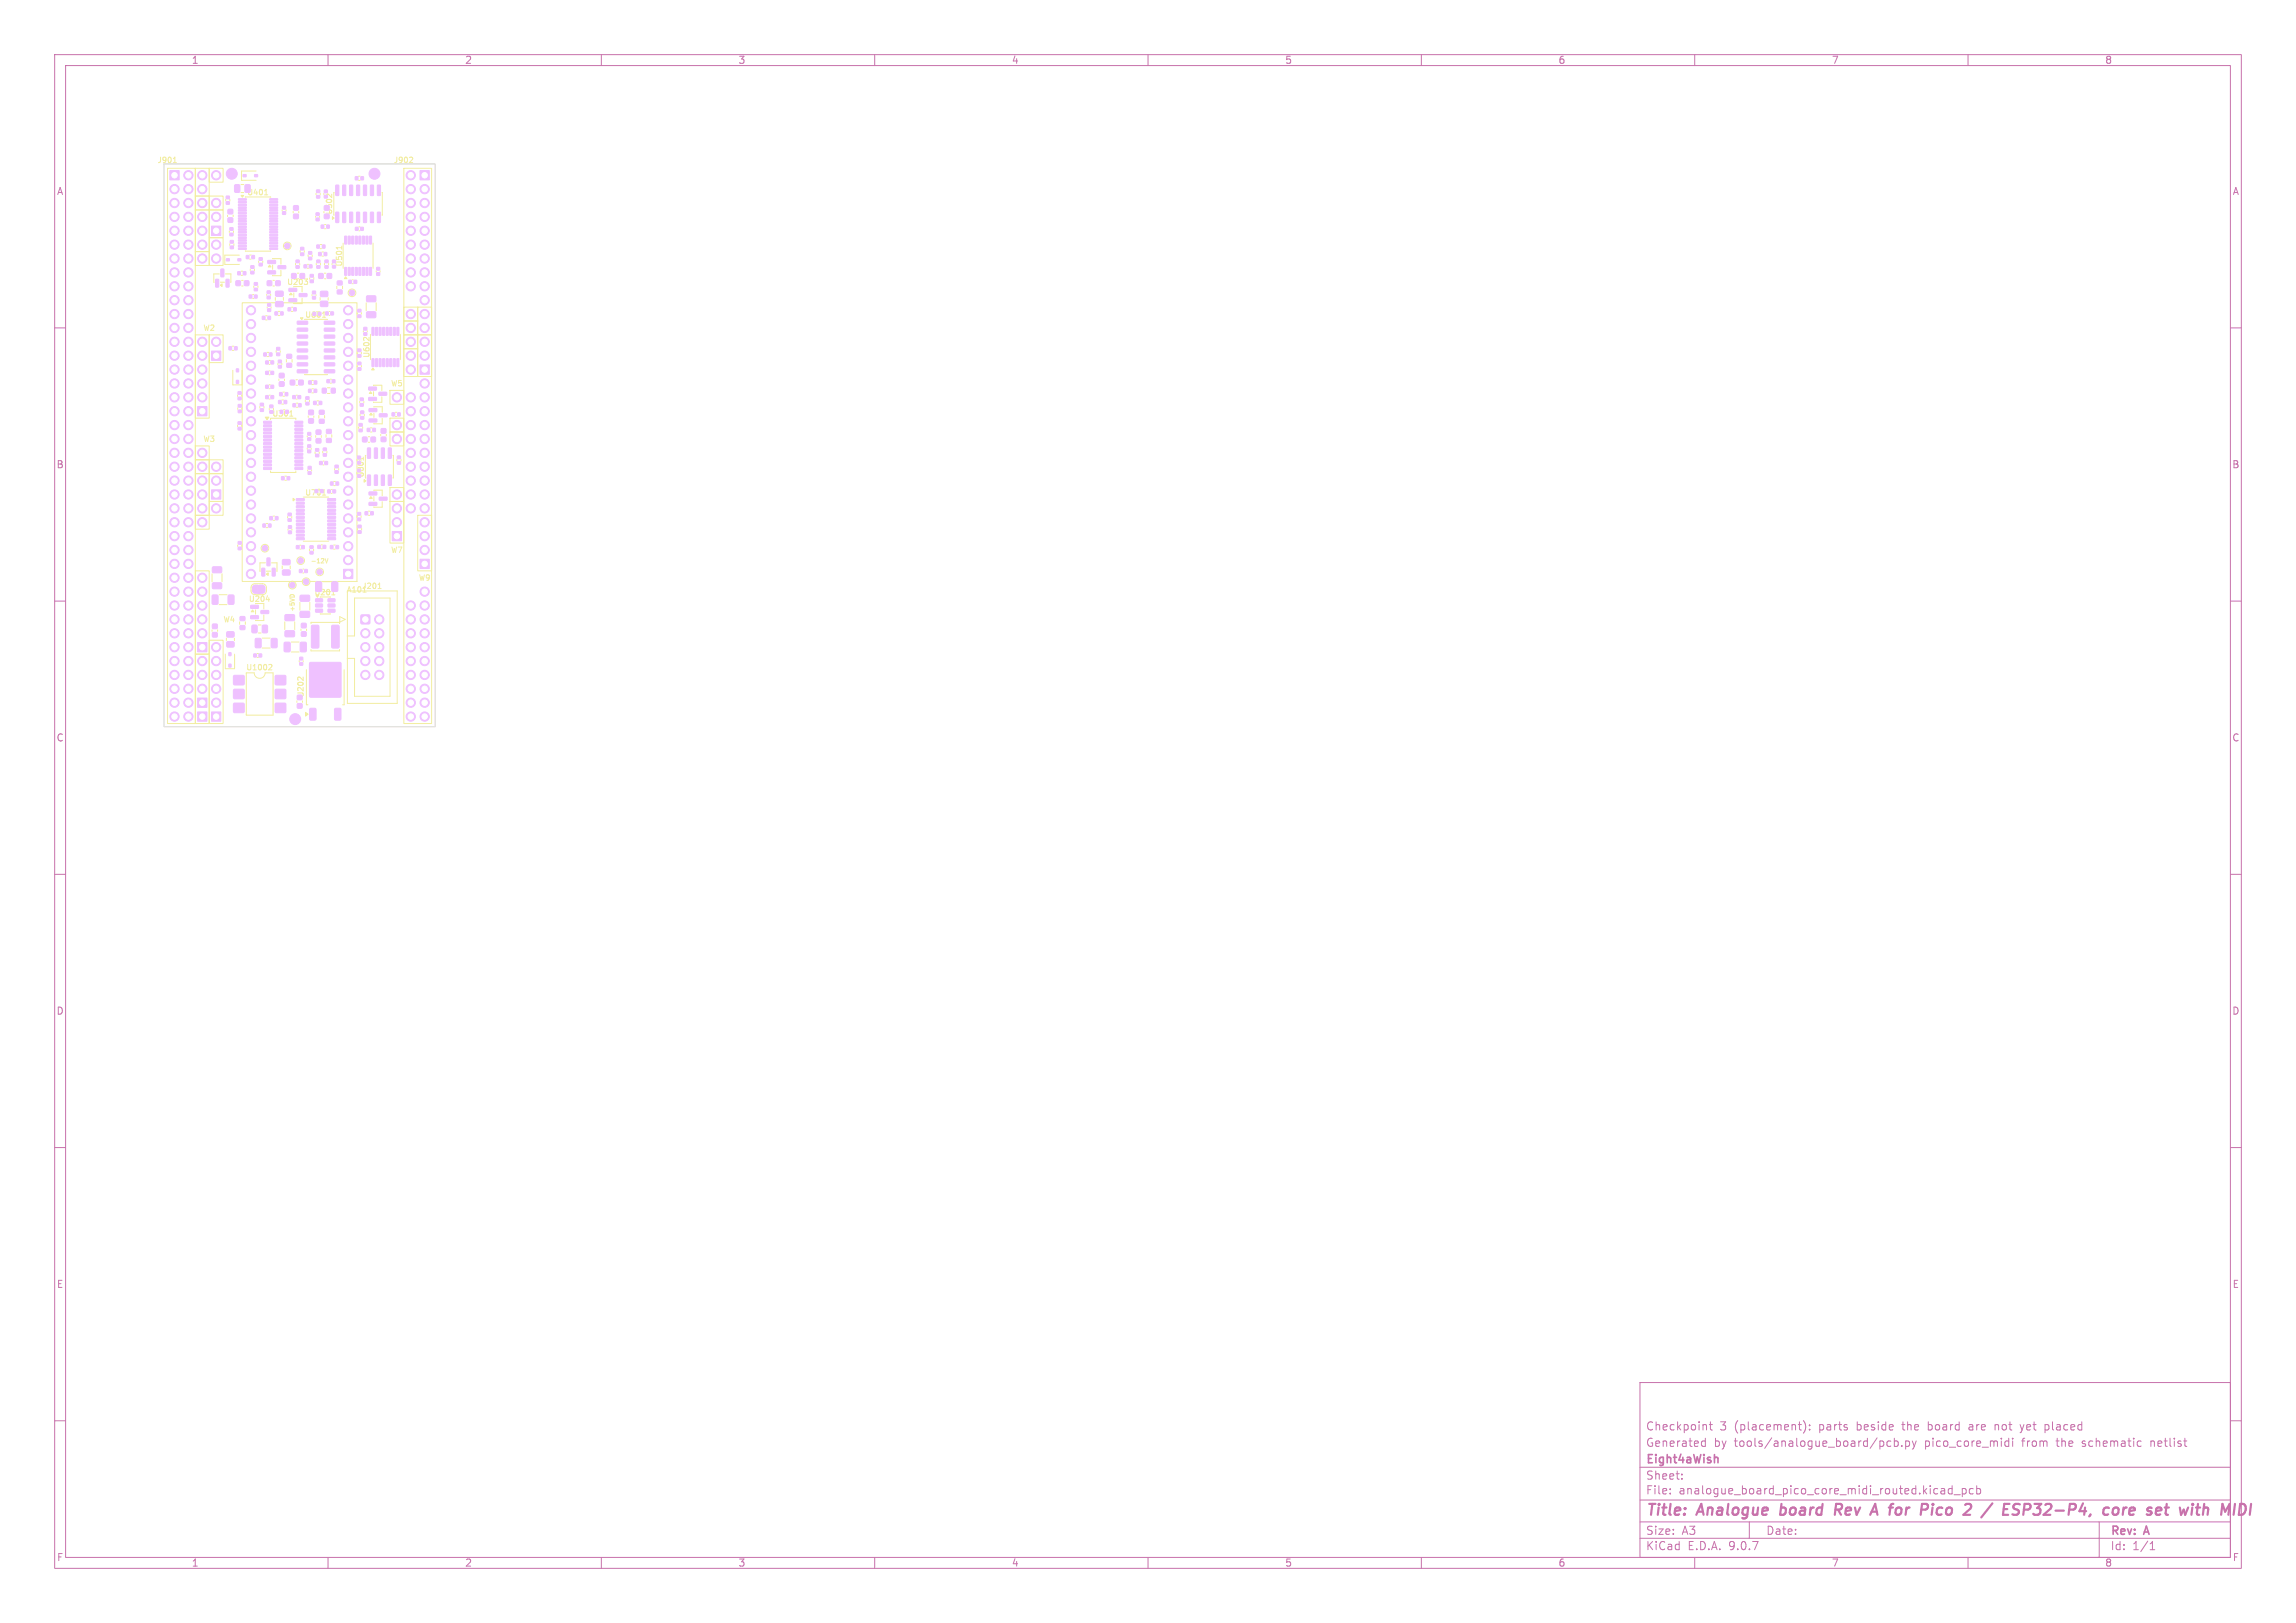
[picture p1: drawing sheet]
<svg xmlns="http://www.w3.org/2000/svg" width="420mm" height="297mm" viewBox="0 0 420 297" stroke-linecap="round" stroke-linejoin="round" font-family="sans-serif">
<defs><g id="words">
<g font-size="2.8" fill="#c872ab">
<text x="301" y="277.9">Title:</text>
<text x="310.6" y="277.9">Analogue</text>
<text x="326.5" y="277.9">board</text>
<text x="337.3" y="277.9">Rev</text>
<text x="344.9" y="277.9">A</text>
<text x="348.9" y="277.9">for</text>
<text x="355.4" y="277.9">Pico</text>
<text x="364.2" y="277.9">2</text>
<text x="368.4" y="277.9">/</text>
<text x="372.9" y="277.9">ESP32-P4,</text>
<text x="392" y="277.9">core</text>
<text x="400.8" y="277.9">set</text>
<text x="407.6" y="277.9">with</text>
</g>
<g font-size="2.1" fill="#c872ab">
<text x="301" y="262">Checkpoint</text>
<text x="314.6" y="262">3</text>
<text x="317.3" y="262">(placement):</text>
<text x="332.9" y="262">parts</text>
<text x="339.9" y="262">beside</text>
<text x="348.4" y="262">the</text>
<text x="353.2" y="262">board</text>
<text x="360.8" y="262">are</text>
<text x="365.7" y="262">not</text>
<text x="370.6" y="262">yet</text>
<text x="375.1" y="262">placed</text>
<text x="301" y="268.2">Eight4aWish</text>
<text x="301" y="265">Generated</text>
<text x="313.5" y="265">by</text>
<text x="317.3" y="265">tools/analogue_board/pcb.py</text>
<text x="352.2" y="265">pico_core_midi</text>
<text x="370.2" y="265">from</text>
<text x="376.6" y="265">the</text>
<text x="381.4" y="265">schematic</text>
<text x="394" y="265">netlist</text>
<text x="301" y="273.7">File:</text>
<text x="301" y="271">Sheet:</text>
<text x="307.1" y="273.7">analogue_board_pico_core_midi_routed.kicad_pcb</text>
<text x="301" y="281.1">Size:</text>
<text x="307.6" y="281.1">A3</text>
<text x="323" y="281.1">Date:</text>
<text x="386" y="281.3">Rev:</text>
<text x="392.4" y="281.3">A</text>
<text x="301" y="283.9">KiCad</text>
<text x="308.7" y="283.9">E.D.A.</text>
<text x="316.3" y="283.9">9.0.7</text>
<text x="386" y="283.9">Id:</text>
<text x="390.1" y="283.9">1/1</text>
</g>
<g font-size="1.8" fill="#c872ab">
<text x="35" y="11.9">1</text>
<text x="85" y="11.9">2</text>
<text x="135" y="11.9">3</text>
<text x="185" y="11.9">4</text>
<text x="235" y="11.9">5</text>
<text x="285" y="11.9">6</text>
<text x="335" y="11.9">7</text>
<text x="385" y="11.9">8</text>
<text x="10.3" y="35.9">A</text>
<text x="408.3" y="35.9">A</text>
<text x="10.3" y="85.9">B</text>
<text x="408.2" y="85.9">B</text>
<text x="10.3" y="135.9">C</text>
<text x="408.2" y="135.9">C</text>
<text x="10.3" y="185.9">D</text>
<text x="408.2" y="185.9">D</text>
<text x="10.3" y="235.9">E</text>
<text x="408.3" y="235.9">E</text>
<text x="10.3" y="285.9">F</text>
<text x="35" y="286.9">1</text>
<text x="85" y="286.9">2</text>
<text x="135" y="286.9">3</text>
<text x="185" y="286.9">4</text>
<text x="235" y="286.9">5</text>
<text x="285" y="286.9">6</text>
<text x="335" y="286.9">7</text>
<text x="385" y="286.9">8</text>
<text x="408.3" y="285.9">F</text>
</g>
<g font-size="1.4" fill="#f2eda1">
<text x="28.7" y="30">J901</text>
<text x="45.1" y="35.9">U401</text>
<text x="71.9" y="30">J902</text>
<text x="60.9" y="39.4" transform="rotate(-90 60.9 39.4)">U502</text>
<text x="52.4" y="52.3">U203</text>
<text x="62.8" y="48.9" transform="rotate(-90 62.8 48.9)">U501</text>
<text x="37.1" y="60.7">W2</text>
<text x="67.8" y="65.6" transform="rotate(-90 67.8 65.6)">U602</text>
<text x="71.4" y="70.9">W5</text>
<text x="37.1" y="81.1">W3</text>
<text x="71.4" y="101.4">W7</text>
<text x="66.2" y="108">J201</text>
<text x="76.5" y="106.5">W9</text>
<text x="45.4" y="110.3">U204</text>
<text x="57.4" y="109.1">U201</text>
<text x="63.3" y="108.6">A101</text>
<text x="40.8" y="114.1">W4</text>
<text x="44.9" y="122.9">U1002</text>
</g>
<g font-size="1.4" fill="#efc1ff">
<text x="55.7" y="58.3">U601</text>
<text x="49.7" y="76.4">U301</text>
<text x="66.7" y="87.5" transform="rotate(-90 66.7 87.5)">U801</text>
<text x="55.7" y="90.9">U701</text>
<text x="55.7" y="127.7" transform="rotate(-90 55.7 127.7)">U202</text>
</g>
<g font-size="1.1" fill="#f2eda1">
<text x="56.8" y="103.2">-12V</text>
<text x="54" y="112" transform="rotate(-90 54 112)">+5VD</text>
</g>
</g></defs>
<g fill="none" stroke="#c872ab" stroke-width=".18">
<path d="M10 10h400v277h-400zM12 12h396v273h-396zM60 10v2M110 10v2M160 10v2M210 10v2M260 10v2M310 10v2M360 10v2M10 60h2M408 60h2M10 110h2"/>
<path d="M408 110h2M10 160h2M408 160h2M10 210h2M408 210h2M300 253h108v32h-108zM329.9 260a1.72 1.72 0 0 1 0 2.3M10 260h2M300 278.5h108M300 274.5h108M300 268.5h108M305.5 273.2v.2"/>
<path d="M305.5 272.5v.1M307.7 270.5v.2M307.7 269.8v.1M311.4 264.6h.5M311.4 263.8h.5M311.9 263.2v1.5M312.1 260.8l.1 .9M312.7 260.7h.5M312.9 260.2v1.3l.3 .2M320 278.5v3M328.9 260.7h.6M329.4 261.7h.1"/>
<path d="M331 261.5v.2M331 260.8v.1M345.9 263.8l-.5-.1-.2 .3v.4l.1 .2h.6M346.5 263.8l.4-.1 .3 .3v.4l-.1 .2h-.6M346.5 263.2v1.5M347.9 264.5v.2M348.6 263.8l.4-.1 .3 .3v.4l-.1 .2h-.6M348.6 263.7v1.5M349.8 263.7l.4 1M350.2 264.7l-.4 .5M350.5 263.7l-.3 1M355.1 272.5h.6v.9"/>
<path d="M355.1 273.3h.6M355.7 272.7l-.6 .2M357.1 272.5l-.4-.1-.3 .3v.4l.1 .2h.6M357.1 271.9v1.5M357.4 273.5h1.2M358.9 272.5l.5-.1 .3 .3v.4l-.2 .2h-.6M358.9 272.4v1.5M360.2 261.2v.4M360.9 272.5l-.4-.1-.3 .3v.4l.2 .2h.5M361.6 272.5l.4-.1 .3 .3v.4l-.1 .2h-.6M361.6 271.9v1.5M364.9 260.7v1"/>
<path d="M365.2 260.7l-.3 .1M366.8 264.5l.2 .2 .4-.1M367.4 263.8l-.4-.1-.2 .1M367.4 263.2v1.5M368.2 263.2v.1M368.2 263.7v1M369.5 260.7l.4 1-.4 .5M374.1 260.8h.6M374.1 261.6h.6M374.1 260.7v1.5M384 278.5v6.5M391.2 263.7l.5 .1"/>
<path d="M391.7 264.6l-.5 .1M408 260h2M60 285v2M110 285v2M160 285v2M210 285v2M260 285v2M300 281.5h108M310 285v2M360 285v2M393.3 283.6h.9M393.3 282.5l.4-.4v1.5"/>
</g>
<g fill="none" stroke="#c872ab" stroke-width=".4">
<path d="M325.6 277.1l.2 .1M325.9 275.2l-.3 2M336.2 276.3l.6 .9M336.6 275.2h-.7l-.3 2M336.7 276.2l-1 .1M347.8 276.1v.7M354.7 275.9l-.4 .4-.1 .5 .2 .3 .6 .1M364.5 275.1l-2.1 2.6M366.4 277.2h.9M366.5 276.2h.7M366.6 275.2h1M370.3 275.2l1 .1a.58 .58 0 0 1-.3 1h-.8"/>
<path d="M371.9 277l.3 .2M387.5 276.1v.7M388.5 275.9l-.2 1.3M389 275.9l-.4 .1-.2 .3M389.5 276.5l1-.2-.1-.3-.1-.1-.6 .1-.2 .9 .2 .3 .6-.1M396.3 275.2l-.2 1.7M400.3 275.9l-.6 1.3-.2-.9-.5 .9M407 276.6l-.5-1.4-.2 2"/>
</g>
<path d="M314 266.7l.3 .2v.8" fill="none" stroke="#c872ab" stroke-width=".3"/>
<g fill="none" stroke="#f2eda1" stroke-width=".18">
<path d="M30.6 30.8h5.1v101.6h-5.1zM31.7 29.8h.6M31.9 28.9l.1-.1v1M35.7 35.9h2.6v2.5h-2.6zM35.7 38.4h2.6v7.6h-2.6zM35.7 30.8h2.6v5.1h-2.6zM38.3 35.9h2.5v2.5h-2.5zM38.3 38.4h2.5v5.1h-2.5zM38.3 30.8h2.5v2.5h-2.5zM41.3 36.5v.3M41.6 39.4v.2M42 36.5v.3"/>
<path d="M42.6 39.4v.2M44.1 33.8h.5M44.1 35.2h.5M44.9 36l4.6 .1M46.8 31.3h-2.6v1.7h2.6M48.4 35.7h.6M48.6 34.8l.1-.1v1M51.6 38.4v.2M52.3 38.4v.2M53.6 38.7v.3M54.6 38.7v.3M57.7 39.6v.2"/>
<path d="M57.8 35.4v.3M58.5 39.6v.2M58.6 35.4v.3M59.2 35.4v.2M59.3 38.7v.3M60 35.4v.2M60.7 35.5v.7l-.6-.6h-.4M61.1 35.2v4.2M65.6 33h.3M65.6 32.2h.3M69.9 35.2v4.2M73.9 30.8h5.1v101.6h-5.1z"/>
<path d="M75.3 28.8l.2 .1-.1 .3-.5 .6h.6M35.7 46h2.6v2.6h-2.6zM38.3 43.5h2.5v5.1h-2.5zM40.1 50.1h-1l.1 1.5M40.3 51.6h.8M41.2 50.1h1v1.5M42 42.3v.3M42 44.6v.3M42.7 42.3v.3M42.8 44.6v.3M43.8 46.7h-2.7v1.7h2.7M44.1 49.6h.3"/>
<path d="M44.1 50.4h.3M44.2 51.3h.3M44.2 52.3h.3M44.3 55.4h21v51h-21zM44.9 45.9h4.6M45.6 46.7h.4M45.6 47.4h.4M45.8 49.2v.3M46.2 53.9h.2M46.2 54.6h.2M46.4 52.3v.3M46.5 49.2v.3"/>
<path d="M47.2 52.3v.3M47.3 47.8v.3M48.1 47.8v.3M48.6 57.8h.3M48.6 58.5h.3M48.8 53.9v.2M48.9 56.2v.2M49.5 53.9v.2M49.6 56.2v.2M49.9 47.4l1.5-.1v1M49.9 48.5v.8M49.9 51.3h.3"/>
<path d="M49.9 52.3h.3M50.4 54.4v.6M50.9 57h.3M50.9 57.7h.3M51.4 49.5v1l-1.5-.1M51.8 54.4v.6M53.3 57h.3M53.3 56.2h.3M53.7 53.6v.8M54.1 48.2v.3M54.4 50h.3M54.8 48.2v.3"/>
<path d="M54.9 45.9v.3M55.3 54.6v1l-1.6-.1M55.3 52.4v1M55.6 51.1h.7l-.4 .3M55.7 45.9v.3M55.7 58.4l4.2 .1M56.2 51.5l.1 .1-.1 .4M56.2 48.4h.2M56.2 49.1h.2M56.4 46.6v.3M56.6 50.8v.3M57.1 53.9v.2"/>
<path d="M57.1 46.6v.3M57.4 50.8v.3M57.8 53.9v.2M57.9 48.2v.3M58.5 44.7h.4M58.5 45.5h.4M58.6 54.5v.4M58.6 48.2v.3M58.9 46.1h.3M58.9 46.9h.3M59 58.1h.6M59.2 57.2l.1-.1v1"/>
<path d="M59.3 50h.3M59.3 51h.3M59.3 41.1h.3M59.3 41.9h.3M59.4 48.2v.3M60 54.5v.4M60.1 48.2v.3M60.2 57h.2M60.2 57.7h.2M60.7 48.2v.2M61.6 52.4v.4M62.5 45v.6"/>
<path d="M62.5 45.3h-1l.1 .1M62.7 52.4v.4M62.8 44.5v4.6M64.4 51.2h.2M64.4 51.9h.2M65.4 57.2v.3M65.6 41.5h.2M65.6 42.2h.2M66.1 57.2v.3M67 55.4v1.5M68.2 44.5v4.6M68.8 55.4v1.5"/>
<path d="M68.8 49.6v.2M69.5 49.6v.2M73.9 56.2h2.5v2.5h-2.5zM73.9 58.7h2.5v2.6h-2.5zM76.4 56.2h2.6v5.1h-2.6zM35.7 61.3h2.6v15.2h-2.6zM38.3 61.3h2.5v5.1h-2.5zM42.5 63.4h.3M42.5 64.1h.3M42.6 67.8v2.6h1.7v-2.6M43.5 72.3v.3M43.5 77.8v.3"/>
<path d="M43.5 74.6v.3M44.2 72.3v.3M44.2 77.8v.3M44.2 74.6v.3M47.5 74.4v.3M48.3 74.4v.3M48.8 64.5h.3M48.8 65.3h.3M49.2 70.4h.2M49.2 71.1h.2M49.2 72.3h.2M49.2 73h.2"/>
<path d="M49.2 67.9h.2M49.2 68.6h.2M49.2 66h.2M49.2 66.7h.2M49.3 74.7v.3M49.5 76.5h4.6v.3M50 74.7v.3M50.5 64.2v.3M50.8 66.5v.2M51 69.4v.2M51.3 64.2v.3M51.5 73.2h.4"/>
<path d="M51.5 74h.4M51.6 66.5v.2M51.7 71.8h.3M51.7 72.5h.3M52 69.4v.2M52.4 65.8v.5M53 76.2h.6M53.2 75.3l.1-.1v1M53.4 65.8v.5M54.1 70.5h.3M54.1 69.5h.3M54.2 72.3h.2"/>
<path d="M54.2 73h.2M54.2 73.8h.3M54.2 74.5h.3M55.7 68.5h4.2M55.8 73.2v.3M56.2 79.8v.2M56.4 76.1v.3M56.6 73.2v.3M56.9 79.8v.2M57 71.1h.3M57 71.9h.3M57 69.6h.4"/>
<path d="M57 70.4h.4M57.4 76.1v.3M57.8 79.7v.3M58 73.4h.3M58 74.1h.3M58.3 76v.5M58.8 79.7v.3M59.4 76v.5M59.6 79.5v.5M59.9 71h.5M59.9 72h.5M60.4 69.4h.2"/>
<path d="M60.4 70.1h.2M60.7 79.5v.5M65.4 64.5v.3M65.4 66.9v.3M65.6 78.1v.3M65.8 73.4v.3M65.9 75.8v.3M66.1 64.5v.3M66.1 66.9v.3M66.3 78.1v.3M66.5 60.5v.2M66.6 73.4v.3"/>
<path d="M66.6 75.8v.3M67.2 60.5v.2M67.4 79.9h.2M67.5 61.7v.7l-.6-.6h-.3M67.8 61.2v4.6M67.8 78.3h.3M67.8 79.1h.3M68.3 70.5h1.5v1M68.3 71.7v.7M68.4 74.5l1.5-.1v1M68.4 75.6v.8M69.6 79.5v.3"/>
<path d="M69.8 72.6v1h-1.5M69.9 76.6v1l-1.5-.1M70.7 79.5v.3M71.3 71.4h2.6v2.6h-2.6zM71.3 79.1h2.6v2.5h-2.6zM71.3 76.5h2.6v2.6h-2.6zM72.3 75.4h.3M72.3 76.2h.3M73.2 61.2v4.6M73.9 61.3h2.5v2.5h-2.5zM73.9 63.8h2.5v5.1h-2.5zM76.4 61.3h2.6v7.6h-2.6z"/>
<path d="M35.7 81.6h2.6v2.5h-2.6zM35.7 94.3h2.6v2.5h-2.6zM35.7 86.7h2.6v7.6h-2.6zM35.7 84.1h2.6v2.6h-2.6zM38.3 91.8h2.5v2.5h-2.5zM38.3 86.7h2.5v5.1h-2.5zM38.3 84.1h2.5v2.6h-2.5zM43.5 99.7v.3M44.2 99.7v.3M48.7 95.8h.3M48.7 96.6h.3M49.5 86.2v.3h4.6v-.3"/>
<path d="M49.9 94.4h.4M49.9 95.2h.4M52.1 87.1h.3M52.1 87.9h.3M52.6 94.5v.3M52.7 96.8v.2M53.4 94.5v.3M53.4 96.8v.2M54.8 99.8h.2M55.5 91h4.6M55.5 99h4.6M56.2 82v.2"/>
<path d="M56.3 86v.2M56.9 82v.2M57 86v.2M57.6 82.7v.3M58.4 82.7v.3M58.8 99.7h.2M59 90.6h.6M59 82.6v.3M59.1 84.4h.2M59.1 85.1h.2M59.2 89.7l.1-.1v1M59.8 82.6v.3"/>
<path d="M60.6 89.6h.2M60.6 90.3h.2M61 99.7h.3M61 88.1h.3M61 88.9h.3M61.2 85.7v.3M62 85.7v.3M65.3 94.4v.3M65.4 96.7v.3M66.1 94.4v.3M66.1 96.7v.3M66.5 83.6v.6"/>
<path d="M66.5 83.9h-1l.1 .1M66.9 83.3h-.1v4.2M67.4 80.9h.2M67.4 93.5h.3M67.4 94.3h.3M68.4 89.7h1.5v1M68.4 90.9v.7M69.9 91.8v1h-1.5M71.3 91.8h2.6v7.6h-2.6zM71.3 89.2h2.6v2.6h-2.6zM71.9 83.3h.1v4.2h-.1M72.6 84v.4"/>
<path d="M73.4 84v.4M76.4 94.3h2.6v10.2h-2.6zM35.7 104.5h2.6v15.2h-2.6zM35.7 119.7h2.6v12.7h-2.6zM38.3 117.2h2.5v15.2h-2.5zM38.8 105v1.5M38.8 115.2v.3M39.8 115.2v.3M40.1 108.8h1.4M40.1 110.6h1.4M40.6 105v1.5M41.2 119.7v2.7h1.7v-2.7"/>
<path d="M41.4 116.8v.4M42.9 116.8v.4M43.8 113.8v.5M44.9 113.8v.5M46.1 107l.5-.2h1.4a.7 .7 0 0 1 .7 .7v.6a.7 .7 0 0 1-.7 .7h-1.4a.7 .7 0 0 1-.7-.7v-.7zM46.7 111.6v.8M47 119.6h.2M47.2 114.4h.6M47.2 115.8h.6M48 116.8h1.4M48 118.6h1.4M48.3 112.6v1l-1.6-.1"/>
<path d="M48.3 110.4v1M48.6 103h-1.1l.1 1.5M48.7 109.7h.6M48.7 104.5h.8M49.7 103h1l-.1 1.5M51.6 103.6v.5M52.1 113.8v1.4M53.1 103.6v.5M53.2 108.8h.4M53.3 117.5h1.4M53.3 119.3h1.4M53.9 113.8v1.4"/>
<path d="M54.8 100.5h.2M54.9 110.2v1.5M55.1 115.1v.3M55.4 104.1h.2M55.4 104.9h.2M56.1 115.1v.3M56.6 100.5v.3M56.7 110.2v1.5M56.9 114.1v-.2h5.2v.2M56.9 118.9v.2h5.2v-.2M57.4 100.5v.3M58.6 112.3h1.8"/>
<path d="M58.8 100.4h.2M59.1 106.4h1.4M59.5 102.2l.2 .8 .3-.8M60.7 108.9h.6M60.9 108l.1-.1v1M61 100.5h.3M62.1 112.8l1 .6-1 .5zM63.5 108.1h9.2v20.6h-9.2zM63.5 116.4h1.3v-7h6.5v18h-6.5v-6.9h-1.3M69.1 107.7h.6M69.3 106.8l.1-.1v1M45 123.1v7.8h4.9v-7.8h-1.4a1 1 0 0 1-1 1 1 1 0 0 1-1-1"/>
<path d="M47 120.3h.2M49.3 121.6h.3l.1 .3-.6 .7h.6M54.3 128.3v.2M54.7 120.9v.2M55.3 128.3v.2M55.5 123.9v.6l-.6-.6-.4 .1M55.5 120.9v.2M56.1 122.6v6.4h.2M62.9 122.6v6.4h-.2"/>
<circle cx="52.5" cy="45" r=".7"/>
<circle cx="64.4" cy="53.6" r=".7"/>
<circle cx="48.5" cy="100.3" r=".7"/>
<circle cx="53.5" cy="107.1" r=".7"/>
<circle cx="55" cy="102.6" r=".7"/>
<circle cx="56" cy="106.4" r=".7"/>
<circle cx="58.5" cy="104.7" r=".7"/>
</g>
<g fill="#f2eda1" stroke="#f2eda1" stroke-width=".18">
<path d="M53.6 91.2l.3 .2-.3 .3z"/>
<path d="M67.9 75.6l.2 .3h-.5z"/>
<path d="M68.2 67.4l.3 .3h-.5z"/>
<path d="M63.2 50.7l.3 .3h-.5z"/>
<path d="M60.8 39.7l.3 .2-.3 .2z"/>
<path d="M48.7 105.1l.4-.3v.5z"/>
<path d="M46.2 111.6l.2 .4h-.4z"/>
<path d="M67.8 71.7l.2 .3h-.5z"/>
<path d="M40.3 52.2l.3-.3v.5z"/>
<path d="M53.2 53.6l.2 .3h-.4z"/>
<path d="M67.9 90.9l.2 .3h-.5z"/>
<path d="M48.5 76.3h.7l-.4 .5z"/>
<path d="M66.6 87.8l.3 .2-.3 .2z"/>
<path d="M49.3 48.5l.3 .3h-.5z"/>
<path d="M44.1 35.8h.5l-.3 .3z"/>
<path d="M55 58.2h.4l-.2 .3z"/>
<path d="M55.9 130.4l.5 .3-.5 .3z"/>
</g>
<path d="M47.2 107.1h.3v1.5h-.3z" fill="#efc1ff"/>
<g fill="#efc1ff" stroke="#efc1ff" stroke-width=".18">
<path d="M65 41.6h.5v.5h-.5z"/>
<path d="M66 41.6h.5v.5h-.5z"/>
<path d="M38.7 130.3h1.7v1.7h-1.7z"/>
<path d="M50.3 57.1h.5v.5h-.5z"/>
<path d="M51.3 57.1h.5v.5h-.5z"/>
<path d="M54.2 91.3l1.4-.1 .1 .4h-1.4z"/>
<path d="M54.2 91.9h1.4l.1 .3-1.4 .1z"/>
<path d="M54.2 92.6l1.4-.1 .1 .4h-1.4z"/>
<path d="M54.2 93.2h1.4l.1 .3-1.4 .1z"/>
<path d="M54.2 93.9l1.4-.1 .1 .4h-1.4z"/>
<path d="M54.2 94.5h1.4l.1 .3-1.4 .1z"/>
<path d="M54.2 95.2l1.4-.1 .1 .4h-1.4z"/>
<path d="M54.2 95.8h1.4l.1 .3-1.4 .1z"/>
<path d="M54.2 96.5l1.4-.1 .1 .4h-1.4z"/>
<path d="M54.2 97.1h1.4l.1 .3-1.4 .1z"/>
<path d="M54.2 97.8l1.4-.1 .1 .4h-1.4z"/>
<path d="M54.2 98.4h1.4l.1 .3-1.4 .1z"/>
<path d="M60 98.4h1.3l.1 .3-1.4 .1z"/>
<path d="M60 97.8l1.3-.1 .1 .4h-1.4z"/>
<path d="M60 97.1h1.3l.1 .3-1.4 .1z"/>
<path d="M60 96.5l1.3-.1 .1 .4h-1.4z"/>
<path d="M60 95.8h1.3l.1 .3-1.4 .1z"/>
<path d="M60 95.2l1.3-.1 .1 .4h-1.4z"/>
<path d="M60 94.5h1.3l.1 .3-1.4 .1z"/>
<path d="M60 93.9l1.3-.1 .1 .4h-1.4z"/>
<path d="M60 93.2h1.3l.1 .3-1.4 .1z"/>
<path d="M60 92.6l1.3-.1 .1 .4h-1.4z"/>
<path d="M60 91.9h1.3l.1 .3-1.4 .1z"/>
<path d="M60 91.3l1.3-.1 .1 .4h-1.4z"/>
<path d="M51.5 87.2h.5v.6h-.5z"/>
<path d="M52.5 87.2h.5v.6h-.5z"/>
<path d="M67.5 74.8h1.4v.5h-1.3z"/>
<path d="M67.5 76.7h1.4v.5h-1.3z"/>
<path d="M69.4 75.7h1.3l.1 .5-1.3 .1z"/>
<path d="M66.8 93.6h.5v.6h-.5z"/>
<path d="M67.8 93.6h.5v.6h-.5z"/>
<path d="M68.1 65.7h.3v1.4l-.4-.1z"/>
<path d="M68.7 65.7h.4l-.1 1.4-.3-.1z"/>
<path d="M69.4 65.7h.3v1.4l-.4-.1z"/>
<path d="M70 65.7h.4l-.1 1.4-.3-.1z"/>
<path d="M70.7 65.7h.3v1.4l-.4-.1z"/>
<path d="M71.3 65.7h.4l-.1 1.4-.3-.1z"/>
<path d="M72 65.7h.3v1.4l-.4-.1z"/>
<path d="M72.6 65.7h.4l-.1 1.4-.3-.1z"/>
<path d="M72.6 59.9l.4 .1-.1 1.4-.3-.1z"/>
<path d="M72 59.9l.3 .1v1.4l-.4-.1z"/>
<path d="M71.3 59.9l.4 .1-.1 1.4-.3-.1z"/>
<path d="M70.7 59.9l.3 .1v1.4l-.4-.1z"/>
<path d="M70 59.9l.4 .1-.1 1.4-.3-.1z"/>
<path d="M69.4 59.9l.3 .1v1.4l-.4-.1z"/>
<path d="M68.7 59.9l.4 .1-.1 1.4-.3-.1z"/>
<path d="M68.1 59.9l.3 .1v1.4l-.4-.1z"/>
<path d="M56.5 47.1h.5v.4h-.5z"/>
<path d="M56.5 46.1h.5v.4h-.5z"/>
<path d="M76.8 66.8h1.7v1.7h-1.7z"/>
<path d="M41.7 39.9h.8v.8h-.8z"/>
<path d="M41.7 38.3h.8v.8h-.8z"/>
<path d="M63.1 49h.3v1.4l-.4-.1z"/>
<path d="M63.7 49h.4l-.1 1.4-.3-.1z"/>
<path d="M64.4 49h.3v1.4l-.4-.1z"/>
<path d="M65 49h.4l-.1 1.4-.3-.1z"/>
<path d="M65.7 49h.3v1.4l-.4-.1z"/>
<path d="M66.3 49h.4l-.1 1.4-.3-.1z"/>
<path d="M67 49h.3v1.4l-.4-.1z"/>
<path d="M67.6 49h.4l-.1 1.4-.3-.1z"/>
<path d="M67.6 43.2l.4 .1-.1 1.4-.3-.1z"/>
<path d="M67 43.2l.3 .1v1.4l-.4-.1z"/>
<path d="M66.3 43.2l.4 .1-.1 1.4-.3-.1z"/>
<path d="M65.7 43.2l.3 .1v1.4l-.4-.1z"/>
<path d="M65 43.2l.4 .1-.1 1.4-.3-.1z"/>
<path d="M64.4 43.2l.3 .1v1.4l-.4-.1z"/>
<path d="M63.7 43.2l.4 .1-.1 1.4-.3-.1z"/>
<path d="M63.1 43.2l.3 .1v1.4l-.4-.1z"/>
<path d="M48.6 70.5h.5v.5h-.5z"/>
<path d="M49.6 70.5h.4v.5h-.4z"/>
<path d="M41.9 63.5h.5v.5h-.5z"/>
<path d="M42.9 63.5h.5v.5h-.5z"/>
<path d="M58.3 46.2h.5v.6h-.5z"/>
<path d="M59.3 46.2h.5v.6h-.5z"/>
<path d="M59.6 57.1h.4v.5h-.4z"/>
<path d="M60.5 57.1h.5v.5h-.5z"/>
<path d="M36.1 117.6h1.8v1.7h-1.8z"/>
<path d="M59.1 83h.6v.5h-.6z"/>
<path d="M59.1 82h.6v.5h-.6z"/>
<path d="M51.1 69.9h.8v.8h-.8z"/>
<path d="M51.1 68.3h.8v.8h-.8z"/>
<path d="M50.4 55.2h1.3l.1 .2v.6l-.2 .1h-1.1l-.1-.2z"/>
<path d="M50.4 53.3h1.3l.1 .2v.6l-.2 .1h-1.1l-.1-.2z"/>
<path d="M55.6 48.5h.5v.5h-.5z"/>
<path d="M56.6 48.5h.5v.5h-.5z"/>
<path d="M52.7 56.3h.5v.6h-.5z"/>
<path d="M53.7 56.3h.5v.6h-.5z"/>
<path d="M53.7 39.2h.8v.8h-.8z"/>
<path d="M53.7 37.7h.8v.7h-.8z"/>
<path d="M52 117.6l.8-.1 .3 .2v1.4l-.2 .2h-.7l-.2-.2z"/>
<path d="M55 117.6l.8-.1 .2 .2 .1 1.4-.2 .2h-.8l-.2-.2z"/>
<path d="M61.4 38.8l.6 .1-.1 1.8h-.5z"/>
<path d="M62.7 38.8l.5 .1v1.8h-.5z"/>
<path d="M64 38.8l.5 .1-.1 1.8h-.5z"/>
<path d="M65.2 38.8l.6 .1-.1 1.8h-.5z"/>
<path d="M66.5 38.8l.6 .1-.1 1.8h-.5z"/>
<path d="M67.8 38.8l.5 .1-.1 1.8h-.4z"/>
<path d="M69.1 38.8l.5 .1-.1 1.8h-.5z"/>
<path d="M69.1 33.9h.5l-.1 1.9-.5-.1z"/>
<path d="M67.8 33.9h.5l-.1 1.9-.4-.1z"/>
<path d="M66.5 33.9h.6l-.1 1.9-.5-.1z"/>
<path d="M65.2 33.9h.6l-.1 1.9-.5-.1z"/>
<path d="M64 33.9h.5l-.1 1.9-.5-.1z"/>
<path d="M62.7 33.9h.5v1.9l-.5-.1z"/>
<path d="M61.4 33.9h.6l-.1 1.9-.5-.1z"/>
<path d="M52.8 97.2h.5v.4h-.5z"/>
<path d="M52.8 96.2h.5v.5h-.5z"/>
<path d="M54.2 99.9h.5v.5h-.5z"/>
<path d="M55.2 99.9h.5v.5h-.5z"/>
<path d="M59.7 80.3h.9v.6h-.9z"/>
<path d="M59.7 78.6h.9v.7h-.9z"/>
<path d="M42.1 42.7h.5v.4h-.5z"/>
<path d="M42.1 41.7h.5v.4h-.5z"/>
<path d="M53.4 50.1h.7v.8h-.7z"/>
<path d="M54.9 50.1h.8v.8h-.8z"/>
<path d="M58.3 50.1h.8v.8h-.8z"/>
<path d="M59.9 50.1h.7v.8h-.7z"/>
<path d="M66.3 80h.8v.8h-.8z"/>
<path d="M67.9 80h.8v.8h-.8z"/>
<path d="M68.9 49.9h.5v.5h-.5z"/>
<path d="M68.9 48.9h.5v.5h-.5z"/>
<path d="M38.7 41.4h1.7v1.7h-1.7z"/>
<path d="M49.4 75.2h.5v.4h-.5z"/>
<path d="M49.4 74.1h.5v.5h-.5z"/>
<path d="M57.9 80.3h.8v.7h-.8z"/>
<path d="M57.9 78.7h.8v.8h-.8z"/>
<path d="M44.5 32h.5v.3h-.5z"/>
<path d="M46.6 32h.5v.3h-.5z"/>
<path d="M76.8 31.2h1.7v1.7h-1.7z"/>
<path d="M58 44.8h.4v.6h-.4z"/>
<path d="M59 44.8h.4v.6h-.4z"/>
<path d="M54.4 128.8h.8v.8h-.8z"/>
<path d="M54.8 104.2h.5v.6h-.5z"/>
<path d="M55.7 104.2h.5v.6h-.5z"/>
<path d="M57.9 35.8h.6v.4h-.6z"/>
<path d="M57.9 34.8h.6v.4h-.6z"/>
<path d="M54.2 48.6h.5v.5h-.5z"/>
<path d="M54.2 47.6h.5v.5h-.5z"/>
<path d="M47.9 104l.5 .1v1.3l-.5-.1z"/>
<path d="M49.8 104l.5 .1v1.3l-.5-.1z"/>
<path d="M48.9 102.1l.5 .1-.1 1.3h-.5z"/>
<path d="M42.1 45h.6v.5h-.6z"/>
<path d="M42.1 44h.6v.5h-.6z"/>
<path d="M69.7 80h.9v.8h-.9z"/>
<path d="M69.7 78.5h.9v.7h-.9z"/>
<path d="M76.8 102.3h1.7v1.7h-1.7z"/>
<path d="M56.4 71.2h.5v.6h-.5z"/>
<path d="M57.5 71.2h.4v.6h-.4z"/>
<path d="M67.2 78.4h.4v.6h-.4z"/>
<path d="M68.2 78.4h.5v.6h-.5z"/>
<path d="M54.8 121.2h.6v.5h-.6z"/>
<path d="M54.8 120.3h.6v.5h-.6z"/>
<path d="M60.8 48.6h.6v.4h-.6z"/>
<path d="M60.8 47.6h.6v.5h-.6z"/>
<path d="M59.4 48.6h.6v.5h-.6z"/>
<path d="M59.4 47.6h.6v.5h-.6z"/>
<path d="M36.1 127.7h1.8v1.7h-1.8z"/>
<path d="M36.1 130.3h1.8v1.7h-1.8z"/>
<path d="M57.8 39.9h.6v.5h-.6z"/>
<path d="M57.8 39h.6v.4h-.6z"/>
<path d="M43.9 114.5h.9v.7h-.9z"/>
<path d="M43.9 112.9h.9v.6h-.9z"/>
<path d="M51 73.3h.4v.6h-.4z"/>
<path d="M52 73.3h.4v.6h-.4z"/>
<path d="M55 46.3h.6v.5h-.6z"/>
<path d="M55 45.3h.6v.4h-.6z"/>
<path d="M53.6 73.9h.5v.5h-.5z"/>
<path d="M54.6 73.9h.5v.5h-.5z"/>
<path d="M48.9 54.2h.5v.5h-.5z"/>
<path d="M48.9 53.2h.5v.5h-.5z"/>
<path d="M71.7 97.3h1.7v1.7h-1.7z"/>
<path d="M45.9 110.8h1.3l.1 .5h-1.4z"/>
<path d="M45.9 112.7h1.3l.1 .5h-1.4z"/>
<path d="M47.7 111.7h1.4l.1 .5-1.4 .1z"/>
<path d="M65.4 94.8h.6v.5h-.6z"/>
<path d="M65.4 93.8h.6v.5h-.6z"/>
<path d="M48 57.9h.5v.5h-.5z"/>
<path d="M49 57.9h.5v.5h-.5z"/>
<path d="M46.3 107.3l.3-.2h.6v1.5h-.6l-.3-.2-.1-.3z"/>
<path d="M47.5 107.1h.7l.2 .3 .1 .7-.3 .4-.7 .1z"/>
<path d="M58.5 84.5h.4v.5h-.4z"/>
<path d="M59.4 84.5h.5v.5h-.5z"/>
<path d="M38.7 64.2h1.7v1.7h-1.7z"/>
<path d="M62.8 104.2h1.7v1.7h-1.7z"/>
<path d="M52.5 66.5h.8v.7h-.8z"/>
<path d="M52.5 64.9h.8v.6h-.8z"/>
<path d="M51.7 104.3h1.2l.2 .2v.6l-.3 .2h-1l-.2-.3z"/>
<path d="M51.7 102.4h1.2l.2 .2v.6l-.3 .2h-1l-.2-.3z"/>
<path d="M59.9 89.7h.5v.5h-.5z"/>
<path d="M60.9 89.7h.5v.5h-.5z"/>
<path d="M48.6 72.4h.5v.5h-.5z"/>
<path d="M49.6 72.4h.4v.5h-.4z"/>
<path d="M43 33.8h.6l.3 .1v1.1l-.2 .2h-.6l-.2-.1z"/>
<path d="M44.9 33.8h.6l.3 .1v1.1l-.2 .2h-.6l-.2-.1z"/>
<path d="M42.8 123.6h1.8v1.7h-1.8z"/>
<path d="M42.8 126.2h1.8v1.6h-1.8z"/>
<path d="M42.8 128.7h1.8v1.7h-1.8z"/>
<path d="M50.4 128.7h1.8v1.7h-1.8z"/>
<path d="M50.4 126.2h1.8v1.6h-1.8z"/>
<path d="M50.4 123.6h1.8v1.7h-1.8z"/>
<path d="M51.7 38.7h.5v.5h-.5z"/>
<path d="M51.7 37.8h.5v.5h-.5z"/>
<path d="M65.7 78.5h.5v.5h-.5z"/>
<path d="M65.7 77.5h.5v.5h-.5z"/>
<path d="M66.1 112.6h1.5v1.5h-1.5z"/>
<path d="M38.9 115.8h.8v.7h-.8z"/>
<path d="M38.9 114.2h.8v.8h-.8z"/>
<path d="M58.4 76.8h.9v.6h-.9z"/>
<path d="M58.4 75.1h.9v.7h-.9z"/>
<path d="M47.6 74.8h.6v.5h-.6z"/>
<path d="M47.6 73.8h.6v.5h-.6z"/>
<path d="M67.5 70.9l1.3-.1 .1 .5-1.4 .1z"/>
<path d="M67.5 72.8l1.3-.1 .1 .5-1.4 .1z"/>
<path d="M69.3 71.8h1.4v.5h-1.3z"/>
<path d="M66.6 60.9h.5v.5h-.5z"/>
<path d="M66.6 59.9h.5v.5h-.5z"/>
<path d="M39.5 51.1l.5 .1-.1 1.4-.5-.1z"/>
<path d="M41.4 51.1l.5 .1-.1 1.4-.5-.1z"/>
<path d="M40.4 49.3h.6l-.1 1.4-.5-.1z"/>
<path d="M65.4 83.5h.5v.5h-.5z"/>
<path d="M65.9 73.9h.6v.4h-.6z"/>
<path d="M65.9 72.8h.6v.5h-.6z"/>
<path d="M52.9 52.8h1.3l.1 .5h-1.4z"/>
<path d="M52.9 54.7h1.3l.1 .5h-1.4z"/>
<path d="M54.7 53.7h1.4l.1 .5-1.4 .1z"/>
<path d="M43.2 51.4h.7v.8h-.7z"/>
<path d="M44.7 51.4h.8v.8h-.8z"/>
<path d="M43.6 72.7h.5v.5h-.5z"/>
<path d="M43.6 71.7h.5v.4h-.5z"/>
<path d="M56.5 76.6h.8v.8h-.8z"/>
<path d="M56.5 75.1h.8v.8h-.8z"/>
<path d="M63.8 51.3h.5v.5h-.5z"/>
<path d="M64.8 51.3h.4v.5h-.4z"/>
<path d="M57.2 54.2h.5v.5h-.5z"/>
<path d="M57.2 53.3h.5v.5h-.5z"/>
<path d="M50.9 66.9h.6v.4h-.6z"/>
<path d="M50.9 65.9h.6v.5h-.6z"/>
<path d="M51.2 71.9h.4v.5h-.4z"/>
<path d="M52.2 71.9h.4v.5h-.4z"/>
<path d="M58 48.6h.5v.5h-.5z"/>
<path d="M58 47.6h.5v.5h-.5z"/>
<path d="M41.5 117.5l1.2-.1 .1 .3v.6l-.2 .1h-1l-.2-.2z"/>
<path d="M41.5 115.7l1.2-.1 .1 .2v.7l-.2 .1h-1l-.2-.2z"/>
<path d="M71.7 75.5h.5v.6h-.5z"/>
<path d="M72.7 75.5h.5v.6h-.5z"/>
<path d="M43.6 100.1h.5v.5h-.5z"/>
<path d="M43.6 99.1h.5v.5h-.5z"/>
<path d="M53.6 72.4h.4v.5h-.4z"/>
<path d="M54.5 72.4h.5v.5h-.5z"/>
<path d="M67.5 90h1.4v.5l-1.3 .1z"/>
<path d="M67.5 91.9h1.4v.5l-1.3 .1z"/>
<path d="M69.4 91h1.3l.1 .5h-1.4z"/>
<path d="M56.5 69.7h.4v.6h-.4z"/>
<path d="M57.5 69.7h.4v.6h-.4z"/>
<path d="M60.4 88.2h.5v.6h-.5z"/>
<path d="M61.5 88.2h.4v.6h-.4z"/>
<path d="M57.7 83.1h.6v.5h-.6z"/>
<path d="M57.7 82.1h.6v.5h-.6z"/>
<path d="M48.2 77.1h1.4l.1 .3-1.4 .1z"/>
<path d="M48.2 77.8l1.4-.1 .1 .4h-1.4z"/>
<path d="M48.2 78.4h1.4l.1 .3-1.4 .1z"/>
<path d="M48.2 79.1l1.4-.1 .1 .4h-1.4z"/>
<path d="M48.2 79.7h1.4l.1 .3-1.4 .1z"/>
<path d="M48.2 80.4l1.4-.1 .1 .4h-1.4z"/>
<path d="M48.2 81h1.4l.1 .3-1.4 .1z"/>
<path d="M48.2 81.7l1.4-.1 .1 .4h-1.4z"/>
<path d="M48.2 82.3h1.4l.1 .3-1.4 .1z"/>
<path d="M48.2 83l1.4-.1 .1 .4h-1.4z"/>
<path d="M48.2 83.6h1.4l.1 .3-1.4 .1z"/>
<path d="M48.2 84.3l1.4-.1 .1 .4h-1.4z"/>
<path d="M48.2 84.9h1.4l.1 .3-1.4 .1z"/>
<path d="M48.2 85.6l1.4-.1 .1 .4h-1.4z"/>
<path d="M54 85.6l1.3-.1 .1 .4h-1.4z"/>
<path d="M54 84.9h1.3l.1 .3-1.4 .1z"/>
<path d="M54 84.3l1.3-.1 .1 .4h-1.4z"/>
<path d="M54 83.6h1.3l.1 .3-1.4 .1z"/>
<path d="M54 83l1.3-.1 .1 .4h-1.4z"/>
<path d="M54 82.3h1.3l.1 .3-1.4 .1z"/>
<path d="M54 81.7l1.3-.1 .1 .4h-1.4z"/>
<path d="M54 81h1.3l.1 .3-1.4 .1z"/>
<path d="M54 80.4l1.3-.1 .1 .4h-1.4z"/>
<path d="M54 79.7h1.3l.1 .3-1.4 .1z"/>
<path d="M54 79.1l1.3-.1 .1 .4h-1.4z"/>
<path d="M54 78.4h1.3l.1 .3-1.4 .1z"/>
<path d="M54 77.8l1.3-.1 .1 .4h-1.4z"/>
<path d="M54 77.1h1.3l.1 .3-1.4 .1z"/>
<path d="M61.3 86.2h.6v.4h-.6z"/>
<path d="M61.3 85.1h.6v.5h-.6z"/>
<path d="M56.3 82.4h.5v.4h-.5z"/>
<path d="M56.3 81.4h.5v.5h-.5z"/>
<path d="M55.2 115.6h.8v.8h-.8z"/>
<path d="M55.2 114.1h.8v.8h-.8z"/>
<path d="M41.4 36.9h.5v.5h-.5z"/>
<path d="M41.4 35.9h.5v.5h-.5z"/>
<path d="M59.8 69.5h.5v.5h-.5z"/>
<path d="M60.8 69.5h.4v.5h-.4z"/>
<path d="M67.2 86.9l.6 .1-.1 1.8h-.5z"/>
<path d="M68.5 86.9l.6 .1-.1 1.8h-.5z"/>
<path d="M69.8 86.9l.5 .1-.1 1.8h-.5z"/>
<path d="M71 86.9l.6 .1-.1 1.8h-.5z"/>
<path d="M71 82h.6l-.1 1.9-.5-.1z"/>
<path d="M69.8 82h.5l-.1 1.9-.5-.1z"/>
<path d="M68.5 82h.6l-.1 1.9-.5-.1z"/>
<path d="M67.2 82h.6l-.1 1.9-.5-.1z"/>
<path d="M49 47.7h1.3l.1 .5h-1.4z"/>
<path d="M49 49.6h1.3l.1 .5h-1.4z"/>
<path d="M50.9 48.6h1.3l.1 .5-1.4 .1z"/>
<path d="M41.4 47.4h.6v.3h-.6z"/>
<path d="M43.5 47.4h.6v.3h-.6z"/>
<path d="M43.6 36.4h1.4l.1 .2-1.4 .1z"/>
<path d="M43.6 36.9h1.4l.1 .2-1.4 .1z"/>
<path d="M43.6 37.4h1.4l.1 .2-1.4 .1z"/>
<path d="M43.6 37.9h1.4l.1 .2-1.4 .1z"/>
<path d="M43.6 38.4l1.4-.1 .1 .3-1.4 .1z"/>
<path d="M43.6 38.9l1.4-.1 .1 .3h-1.4z"/>
<path d="M43.6 39.4h1.4l.1 .2h-1.4z"/>
<path d="M43.6 39.9h1.4l.1 .2-1.4 .1z"/>
<path d="M43.6 40.4h1.4l.1 .2-1.4 .1z"/>
<path d="M43.6 40.9h1.4l.1 .2-1.4 .1z"/>
<path d="M43.6 41.4h1.4l.1 .2-1.4 .1z"/>
<path d="M43.6 41.9l1.4-.1 .1 .3h-1.4z"/>
<path d="M43.6 42.4l1.4-.1 .1 .3h-1.4z"/>
<path d="M43.6 42.9h1.4l.1 .2h-1.4z"/>
<path d="M43.6 43.4h1.4l.1 .2-1.4 .1z"/>
<path d="M43.6 43.9h1.4l.1 .2-1.4 .1z"/>
<path d="M43.6 44.4h1.4l.1 .2-1.4 .1z"/>
<path d="M43.6 44.9l1.4-.1 .1 .3-1.4 .1z"/>
<path d="M43.6 45.4l1.4-.1 .1 .3h-1.4z"/>
<path d="M49.3 45.4l1.4-.1 .1 .3h-1.4z"/>
<path d="M49.3 44.9l1.4-.1 .1 .3-1.4 .1z"/>
<path d="M49.3 44.4h1.4l.1 .2-1.4 .1z"/>
<path d="M49.3 43.9h1.4l.1 .2-1.4 .1z"/>
<path d="M49.3 43.4h1.4l.1 .2-1.4 .1z"/>
<path d="M49.3 42.9h1.4l.1 .2h-1.4z"/>
<path d="M49.3 42.4l1.4-.1 .1 .3h-1.4z"/>
<path d="M49.3 41.9l1.4-.1 .1 .3h-1.4z"/>
<path d="M49.3 41.4h1.4l.1 .2-1.4 .1z"/>
<path d="M49.3 40.9h1.4l.1 .2-1.4 .1z"/>
<path d="M49.3 40.4h1.4l.1 .2-1.4 .1z"/>
<path d="M49.3 39.9h1.4l.1 .2-1.4 .1z"/>
<path d="M49.3 39.4h1.4l.1 .2h-1.4z"/>
<path d="M49.3 38.9l1.4-.1 .1 .3h-1.4z"/>
<path d="M49.3 38.4l1.4-.1 .1 .3-1.4 .1z"/>
<path d="M49.3 37.9h1.4l.1 .2-1.4 .1z"/>
<path d="M49.3 37.4h1.4l.1 .2-1.4 .1z"/>
<path d="M49.3 36.9h1.4l.1 .2-1.4 .1z"/>
<path d="M49.3 36.4h1.4l.1 .2-1.4 .1z"/>
<path d="M72.7 84.5h.6v.4h-.6z"/>
<path d="M72.7 83.5h.6v.4h-.6z"/>
<path d="M66 76.2h.5v.5h-.5z"/>
<path d="M66 75.2h.5v.5h-.5z"/>
<path d="M48.1 95.9h.5v.6h-.5z"/>
<path d="M49.1 95.9h.5v.6h-.5z"/>
<path d="M52.7 94.9h.6v.5h-.6z"/>
<path d="M52.7 93.9h.6v.5h-.6z"/>
<path d="M54.4 58.8h1.8l.1 .5h-1.9z"/>
<path d="M54.4 60.1l1.8-.1 .1 .5-1.9 .1z"/>
<path d="M54.4 61.3h1.8l.1 .5-1.9 .1z"/>
<path d="M54.4 62.6h1.8l.1 .5-1.9 .1z"/>
<path d="M54.4 63.9l1.8-.1 .1 .5-1.9 .1z"/>
<path d="M54.4 65.1h1.8l.1 .5-1.9 .1z"/>
<path d="M54.4 66.4h1.8l.1 .5-1.9 .1z"/>
<path d="M54.4 67.7h1.8l.1 .5h-1.9z"/>
<path d="M59.3 67.7h1.9v.5h-1.8z"/>
<path d="M59.3 66.4h1.9v.5l-1.8 .1z"/>
<path d="M59.3 65.1h1.9v.5l-1.8 .1z"/>
<path d="M59.3 63.9l1.9-.1v.5l-1.8 .1z"/>
<path d="M59.3 62.6h1.9v.5l-1.8 .1z"/>
<path d="M59.3 61.3h1.9v.5l-1.8 .1z"/>
<path d="M59.3 60.1l1.9-.1v.5l-1.8 .1z"/>
<path d="M59.3 58.8h1.9v.5h-1.8z"/>
<path d="M48.9 51.4h.8v.8h-.8z"/>
<path d="M50.5 51.4h.7v.8h-.7z"/>
<path d="M61.7 53.1h.9v.7h-.9z"/>
<path d="M61.7 51.4h.9v.7h-.9z"/>
<path d="M65.5 57.6h.5v.5h-.5z"/>
<path d="M65.5 56.6h.5v.5h-.5z"/>
<path d="M65 32.3h.5v.6h-.5z"/>
<path d="M66 32.3h.5v.6h-.5z"/>
<path d="M65.5 67.3h.5v.5h-.5z"/>
<path d="M65.5 66.3h.5v.4h-.5z"/>
<path d="M50.6 64.6h.6v.5h-.6z"/>
<path d="M50.6 63.6h.6v.4h-.6z"/>
<path d="M52.2 115.5l1.5-.1 .2 .2v.8l-.3 .2-1.3-.1-.2-.2z"/>
<path d="M52.2 112.5h1.5l.2 .2v.7l-.3 .2h-1.3l-.2-.2z"/>
<path d="M55.9 73.6h.6v.5h-.6z"/>
<path d="M55.9 72.6h.6v.5h-.6z"/>
<path d="M59 71.1h.6v.8h-.6z"/>
<path d="M60.6 71.1h.7v.8h-.7z"/>
<path d="M46.7 116.9l.8-.1 .3 .2v1.3l-.2 .2-.7 .1-.2-.2z"/>
<path d="M49.7 116.9l.8-.1 .2 .2v1.3l-.1 .2-.8 .1-.2-.2z"/>
<path d="M38.9 106.7l1.5-.1 .2 .3v.7l-.3 .2-1.3-.1-.2-.2z"/>
<path d="M38.9 103.8l1.5-.1 .2 .3v.7l-.3 .1h-1.3l-.2-.2z"/>
<path d="M58.8 41.2h.4v.6h-.4z"/>
<path d="M59.8 41.2h.4v.6h-.4z"/>
<path d="M49.4 94.5h.4v.6h-.4z"/>
<path d="M50.4 94.5h.4v.6h-.4z"/>
<path d="M65.5 64.9h.5v.5h-.5z"/>
<path d="M65.5 63.9h.5v.4h-.5z"/>
<path d="M58.1 99.8h.5v.5h-.5z"/>
<path d="M59.1 99.8h.5v.5h-.5z"/>
<path d="M47.4 48.2h.6v.4h-.6z"/>
<path d="M47.4 47.2h.6v.4h-.6z"/>
<path d="M56.7 51.2h.6v.5h-.6z"/>
<path d="M56.7 50.2h.6v.5h-.6z"/>
<path d="M43.2 69.6h.4v.5h-.4z"/>
<path d="M43.2 67.5h.4v.5h-.4z"/>
<path d="M60.4 99.8h.5v.6h-.5z"/>
<path d="M61.5 99.8h.4v.6h-.4z"/>
<path d="M57 114.5l1.1-.1 .2 .2 .1 3.8-.2 .2h-1l-.2-.2z"/>
<path d="M60.7 114.5l1.1-.1 .2 .2 .1 3.8-.2 .2h-1l-.2-.2z"/>
<path d="M45.6 54h.5v.5h-.5z"/>
<path d="M46.5 54h.5v.5h-.5z"/>
<path d="M56.7 129.7l.9-.1 .2 .2v1.8l-.1 .2h-.8l-.3-.2z"/>
<path d="M56.7 121.3h5.6v6.2h-5.6z"/>
<path d="M61.3 129.7l.8-.1 .3 .2v1.8l-.2 .2h-.8l-.2-.2z"/>
<path d="M46.1 114.4h.7l.2 .1v1.1l-.1 .2h-.6l-.2-.1z"/>
<path d="M48 114.4h.7l.2 .1 .1 1.1-.2 .2h-.6l-.2-.1z"/>
<path d="M53.1 69.6h.8v.8h-.8z"/>
<path d="M54.7 69.6h.7v.8h-.7z"/>
<path d="M48.6 68h.5v.5h-.5z"/>
<path d="M49.6 68h.4v.5h-.4z"/>
<path d="M56.4 86.3h.5v.5h-.5z"/>
<path d="M56.4 85.4h.5v.4h-.5z"/>
<path d="M43.6 78.2h.5v.5h-.5z"/>
<path d="M43.6 77.2h.5v.4h-.5z"/>
<path d="M43.6 75.1h.5v.4h-.5z"/>
<path d="M43.6 74h.5v.5h-.5z"/>
<path d="M36.1 74.4h1.8v1.7h-1.8z"/>
<path d="M46.5 52.7h.6v.5h-.6z"/>
<path d="M46.5 51.7h.6v.5h-.6z"/>
<path d="M58.7 55.2l1.1-.1 .2 .2v.7l-.3 .1h-1l-.1-.2z"/>
<path d="M58.7 53.3h1.1l.2 .2v.6l-.3 .2h-1l-.1-.3z"/>
<path d="M56.3 80.1h.5v.5h-.5z"/>
<path d="M56.3 79.2h.5v.4h-.5z"/>
<path d="M56.7 100.9h.6v.5h-.6z"/>
<path d="M56.7 99.9h.6v.4h-.6z"/>
<path d="M49 56.5h.5v.5h-.5z"/>
<path d="M49 55.5h.5v.5h-.5z"/>
<path d="M57.4 73.5h.4v.5h-.4z"/>
<path d="M58.4 73.5h.5v.5h-.5z"/>
<path d="M45.9 49.7h.5v.4h-.5z"/>
<path d="M45.9 48.6h.5v.5h-.5z"/>
<path d="M41.9 121.5h.4v.6h-.4z"/>
<path d="M41.9 119.4h.4v.6h-.4z"/>
<path d="M38.7 89.6h1.7v1.7h-1.7z"/>
<path d="M67.1 57.1h1.5l.2 .2v.7l-.3 .2-1.3-.1-.2-.2z"/>
<path d="M67.1 54.2l1.5-.1 .2 .3v.7l-.3 .1h-1.3l-.2-.2z"/>
<path d="M59.4 39.2h.8v.8h-.8z"/>
<path d="M59.4 37.7h.8v.7h-.8z"/>
<path d="M46.4 119.7h.5v.5h-.5z"/>
<path d="M47.4 119.7h.5v.5h-.5z"/>
<path d="M65.5 97.1h.5v.5h-.5z"/>
<path d="M65.5 96.1h.5v.5h-.5z"/>
<path d="M43.5 49.7h.5v.6h-.5z"/>
<path d="M44.5 49.7h.5v.6h-.5z"/>
<path d="M45.1 46.8h.4v.5h-.4z"/>
<path d="M46.1 46.8h.4v.5h-.4z"/>
<path d="M54.9 111.9h1.6l.2 .2-.1 .7-.2 .2h-1.4l-.1-.2z"/>
<path d="M54.9 109l1.6-.1 .2 .2-.1 .8-.2 .2-1.4-.1-.1-.2z"/>
<path d="M38.8 108.9h.8l.3 .1v1.4l-.2 .2h-.7l-.2-.1z"/>
<path d="M41.8 108.9h.8l.2 .1v1.4l-.1 .2h-.8l-.2-.1z"/>
<path d="M59.3 35.7h.6v.5h-.6z"/>
<path d="M59.3 34.8h.6v.5h-.6z"/>
<path d="M31.1 31.2h1.7v1.7h-1.7z"/>
<path d="M57.8 106.5l.8-.1 .2 .2 .1 1.4-.2 .2h-.7l-.3-.1z"/>
<path d="M60.7 106.5l.9-.1 .2 .2v1.4l-.1 .2h-.8l-.2-.1z"/>
<path d="M57.7 109.6h1.2l.1 .5h-1.2z"/>
<path d="M57.7 110.5h1.2l.1 .5-1.2 .1z"/>
<path d="M57.7 111.5h1.2l.1 .5h-1.2z"/>
<path d="M60 111.5h1.2l.1 .5h-1.2z"/>
<path d="M60 110.5h1.2l.1 .5-1.2 .1z"/>
<path d="M60 109.6h1.2l.1 .5h-1.2z"/>
<path d="M48.3 64.6h.4v.6h-.4z"/>
<path d="M49.3 64.6h.4v.6h-.4z"/>
<path d="M48.6 66.1h.5v.5h-.5z"/>
<path d="M49.6 66.1h.4v.5h-.4z"/>
<circle cx="39.5" cy="118.4" r=".85"/>
<circle cx="39.5" cy="121" r=".85"/>
<circle cx="39.5" cy="123.5" r=".85"/>
<circle cx="39.5" cy="126" r=".85"/>
<circle cx="39.5" cy="128.6" r=".85"/>
<circle cx="72.6" cy="72.7" r=".85"/>
<circle cx="48.5" cy="100.3" r=".5"/>
<circle cx="77.7" cy="62.5" r=".85"/>
<circle cx="77.7" cy="65.1" r=".85"/>
<circle cx="37" cy="82.9" r=".85"/>
<circle cx="52.5" cy="45" r=".5"/>
<circle cx="53.5" cy="107.1" r=".5"/>
<circle cx="39.5" cy="37.1" r=".85"/>
<circle cx="37" cy="105.7" r=".85"/>
<circle cx="37" cy="108.3" r=".85"/>
<circle cx="37" cy="110.8" r=".85"/>
<circle cx="37" cy="113.3" r=".85"/>
<circle cx="37" cy="115.9" r=".85"/>
<circle cx="77.7" cy="57.5" r=".85"/>
<circle cx="77.7" cy="60" r=".85"/>
<circle cx="39.5" cy="39.7" r=".85"/>
<circle cx="77.7" cy="34.6" r=".85"/>
<circle cx="77.7" cy="37.1" r=".85"/>
<circle cx="77.7" cy="39.7" r=".85"/>
<circle cx="77.7" cy="42.2" r=".85"/>
<circle cx="77.7" cy="44.8" r=".85"/>
<circle cx="77.7" cy="47.3" r=".85"/>
<circle cx="77.7" cy="49.8" r=".85"/>
<circle cx="77.7" cy="52.4" r=".85"/>
<circle cx="77.7" cy="54.9" r=".85"/>
<circle cx="77.7" cy="70.2" r=".85"/>
<circle cx="77.7" cy="72.7" r=".85"/>
<circle cx="77.7" cy="75.2" r=".85"/>
<circle cx="77.7" cy="77.8" r=".85"/>
<circle cx="77.7" cy="80.3" r=".85"/>
<circle cx="77.7" cy="82.9" r=".85"/>
<circle cx="77.7" cy="85.4" r=".85"/>
<circle cx="77.7" cy="87.9" r=".85"/>
<circle cx="77.7" cy="90.5" r=".85"/>
<circle cx="77.7" cy="93" r=".85"/>
<circle cx="77.7" cy="108.3" r=".85"/>
<circle cx="77.7" cy="110.8" r=".85"/>
<circle cx="77.7" cy="113.3" r=".85"/>
<circle cx="77.7" cy="115.9" r=".85"/>
<circle cx="77.7" cy="118.4" r=".85"/>
<circle cx="77.7" cy="121" r=".85"/>
<circle cx="77.7" cy="123.5" r=".85"/>
<circle cx="77.7" cy="126" r=".85"/>
<circle cx="77.7" cy="128.6" r=".85"/>
<circle cx="77.7" cy="131.1" r=".85"/>
<circle cx="75.1" cy="32.1" r=".85"/>
<circle cx="75.1" cy="34.6" r=".85"/>
<circle cx="75.1" cy="37.1" r=".85"/>
<circle cx="75.1" cy="39.7" r=".85"/>
<circle cx="75.1" cy="42.2" r=".85"/>
<circle cx="75.1" cy="44.8" r=".85"/>
<circle cx="75.1" cy="47.3" r=".85"/>
<circle cx="75.1" cy="49.8" r=".85"/>
<circle cx="75.1" cy="52.4" r=".85"/>
<circle cx="75.1" cy="72.7" r=".85"/>
<circle cx="75.1" cy="75.2" r=".85"/>
<circle cx="75.1" cy="77.8" r=".85"/>
<circle cx="75.1" cy="80.3" r=".85"/>
<circle cx="75.1" cy="82.9" r=".85"/>
<circle cx="75.1" cy="85.4" r=".85"/>
<circle cx="75.1" cy="87.9" r=".85"/>
<circle cx="75.1" cy="90.5" r=".85"/>
<circle cx="75.1" cy="93" r=".85"/>
<circle cx="75.1" cy="110.8" r=".85"/>
<circle cx="75.1" cy="113.3" r=".85"/>
<circle cx="75.1" cy="115.9" r=".85"/>
<circle cx="75.1" cy="118.4" r=".85"/>
<circle cx="75.1" cy="121" r=".85"/>
<circle cx="75.1" cy="123.5" r=".85"/>
<circle cx="75.1" cy="126" r=".85"/>
<circle cx="75.1" cy="128.6" r=".85"/>
<circle cx="75.1" cy="131.1" r=".85"/>
<circle cx="68.5" cy="31.8" r="1"/>
<circle cx="37" cy="37.1" r=".85"/>
<circle cx="37" cy="95.6" r=".85"/>
<circle cx="77.7" cy="95.6" r=".85"/>
<circle cx="77.7" cy="98.1" r=".85"/>
<circle cx="77.7" cy="100.6" r=".85"/>
<circle cx="37" cy="121" r=".85"/>
<circle cx="37" cy="123.5" r=".85"/>
<circle cx="37" cy="126" r=".85"/>
<circle cx="75.1" cy="57.5" r=".85"/>
<circle cx="55" cy="102.6" r=".5"/>
<circle cx="72.6" cy="93" r=".85"/>
<circle cx="72.6" cy="95.6" r=".85"/>
<circle cx="39.5" cy="62.5" r=".85"/>
<circle cx="63.7" cy="102.5" r=".85"/>
<circle cx="63.7" cy="99.9" r=".85"/>
<circle cx="63.7" cy="97.4" r=".85"/>
<circle cx="63.7" cy="94.9" r=".85"/>
<circle cx="63.7" cy="92.3" r=".85"/>
<circle cx="63.7" cy="89.8" r=".85"/>
<circle cx="63.7" cy="87.2" r=".85"/>
<circle cx="63.7" cy="84.7" r=".85"/>
<circle cx="63.7" cy="82.2" r=".85"/>
<circle cx="63.7" cy="79.6" r=".85"/>
<circle cx="63.7" cy="77.1" r=".85"/>
<circle cx="63.7" cy="74.5" r=".85"/>
<circle cx="63.7" cy="72" r=".85"/>
<circle cx="63.7" cy="69.5" r=".85"/>
<circle cx="63.7" cy="66.9" r=".85"/>
<circle cx="63.7" cy="64.4" r=".85"/>
<circle cx="63.7" cy="61.8" r=".85"/>
<circle cx="63.7" cy="59.3" r=".85"/>
<circle cx="63.7" cy="56.8" r=".85"/>
<circle cx="45.9" cy="56.8" r=".85"/>
<circle cx="45.9" cy="59.3" r=".85"/>
<circle cx="45.9" cy="61.8" r=".85"/>
<circle cx="45.9" cy="64.4" r=".85"/>
<circle cx="45.9" cy="66.9" r=".85"/>
<circle cx="45.9" cy="69.5" r=".85"/>
<circle cx="45.9" cy="72" r=".85"/>
<circle cx="45.9" cy="74.5" r=".85"/>
<circle cx="45.9" cy="77.1" r=".85"/>
<circle cx="45.9" cy="79.6" r=".85"/>
<circle cx="45.9" cy="82.2" r=".85"/>
<circle cx="45.9" cy="84.7" r=".85"/>
<circle cx="45.9" cy="87.2" r=".85"/>
<circle cx="45.9" cy="89.8" r=".85"/>
<circle cx="45.9" cy="92.3" r=".85"/>
<circle cx="45.9" cy="94.9" r=".85"/>
<circle cx="45.9" cy="97.4" r=".85"/>
<circle cx="45.9" cy="99.9" r=".85"/>
<circle cx="45.9" cy="102.5" r=".85"/>
<circle cx="45.9" cy="105" r=".85"/>
<circle cx="58.5" cy="104.7" r=".5"/>
<circle cx="69.4" cy="113.3" r=".85"/>
<circle cx="66.8" cy="115.9" r=".85"/>
<circle cx="69.4" cy="115.9" r=".85"/>
<circle cx="66.8" cy="118.4" r=".85"/>
<circle cx="69.4" cy="118.4" r=".85"/>
<circle cx="66.8" cy="121" r=".85"/>
<circle cx="69.4" cy="121" r=".85"/>
<circle cx="66.8" cy="123.5" r=".85"/>
<circle cx="69.4" cy="123.5" r=".85"/>
<circle cx="64.4" cy="53.6" r=".5"/>
<circle cx="75.1" cy="62.5" r=".85"/>
<circle cx="37" cy="87.9" r=".85"/>
<circle cx="37" cy="90.5" r=".85"/>
<circle cx="37" cy="93" r=".85"/>
<circle cx="37" cy="39.7" r=".85"/>
<circle cx="37" cy="42.2" r=".85"/>
<circle cx="37" cy="44.8" r=".85"/>
<circle cx="37" cy="32.1" r=".85"/>
<circle cx="37" cy="34.6" r=".85"/>
<circle cx="72.6" cy="80.3" r=".85"/>
<circle cx="54" cy="131.6" r="1"/>
<circle cx="72.6" cy="90.5" r=".85"/>
<circle cx="39.5" cy="32.1" r=".85"/>
<circle cx="72.6" cy="77.8" r=".85"/>
<circle cx="56" cy="106.4" r=".5"/>
<circle cx="39.5" cy="93" r=".85"/>
<circle cx="37" cy="62.5" r=".85"/>
<circle cx="37" cy="65.1" r=".85"/>
<circle cx="37" cy="67.6" r=".85"/>
<circle cx="37" cy="70.2" r=".85"/>
<circle cx="37" cy="72.7" r=".85"/>
<circle cx="37" cy="47.3" r=".85"/>
<circle cx="39.5" cy="44.8" r=".85"/>
<circle cx="39.5" cy="47.3" r=".85"/>
<circle cx="39.5" cy="87.9" r=".85"/>
<circle cx="37" cy="85.4" r=".85"/>
<circle cx="31.9" cy="34.6" r=".85"/>
<circle cx="31.9" cy="37.1" r=".85"/>
<circle cx="31.9" cy="39.7" r=".85"/>
<circle cx="31.9" cy="42.2" r=".85"/>
<circle cx="31.9" cy="44.8" r=".85"/>
<circle cx="31.9" cy="47.3" r=".85"/>
<circle cx="31.9" cy="49.8" r=".85"/>
<circle cx="31.9" cy="52.4" r=".85"/>
<circle cx="31.9" cy="54.9" r=".85"/>
<circle cx="31.9" cy="57.5" r=".85"/>
<circle cx="31.9" cy="60" r=".85"/>
<circle cx="31.9" cy="62.5" r=".85"/>
<circle cx="31.9" cy="65.1" r=".85"/>
<circle cx="31.9" cy="67.6" r=".85"/>
<circle cx="31.9" cy="70.2" r=".85"/>
<circle cx="31.9" cy="72.7" r=".85"/>
<circle cx="31.9" cy="75.2" r=".85"/>
<circle cx="31.9" cy="77.8" r=".85"/>
<circle cx="31.9" cy="80.3" r=".85"/>
<circle cx="31.9" cy="82.9" r=".85"/>
<circle cx="31.9" cy="85.4" r=".85"/>
<circle cx="31.9" cy="87.9" r=".85"/>
<circle cx="31.9" cy="90.5" r=".85"/>
<circle cx="31.9" cy="93" r=".85"/>
<circle cx="31.9" cy="95.6" r=".85"/>
<circle cx="31.9" cy="98.1" r=".85"/>
<circle cx="31.9" cy="100.6" r=".85"/>
<circle cx="31.9" cy="103.2" r=".85"/>
<circle cx="31.9" cy="105.7" r=".85"/>
<circle cx="31.9" cy="108.3" r=".85"/>
<circle cx="31.9" cy="110.8" r=".85"/>
<circle cx="31.9" cy="113.3" r=".85"/>
<circle cx="31.9" cy="115.9" r=".85"/>
<circle cx="31.9" cy="118.4" r=".85"/>
<circle cx="31.9" cy="121" r=".85"/>
<circle cx="31.9" cy="123.5" r=".85"/>
<circle cx="31.9" cy="126" r=".85"/>
<circle cx="31.9" cy="128.6" r=".85"/>
<circle cx="31.9" cy="131.1" r=".85"/>
<circle cx="34.5" cy="32.1" r=".85"/>
<circle cx="34.5" cy="34.6" r=".85"/>
<circle cx="34.5" cy="37.1" r=".85"/>
<circle cx="34.5" cy="39.7" r=".85"/>
<circle cx="34.5" cy="42.2" r=".85"/>
<circle cx="34.5" cy="44.8" r=".85"/>
<circle cx="34.5" cy="47.3" r=".85"/>
<circle cx="34.5" cy="49.8" r=".85"/>
<circle cx="34.5" cy="52.4" r=".85"/>
<circle cx="34.5" cy="54.9" r=".85"/>
<circle cx="34.5" cy="57.5" r=".85"/>
<circle cx="34.5" cy="60" r=".85"/>
<circle cx="34.5" cy="62.5" r=".85"/>
<circle cx="34.5" cy="65.1" r=".85"/>
<circle cx="34.5" cy="67.6" r=".85"/>
<circle cx="34.5" cy="70.2" r=".85"/>
<circle cx="34.5" cy="72.7" r=".85"/>
<circle cx="34.5" cy="75.2" r=".85"/>
<circle cx="34.5" cy="77.8" r=".85"/>
<circle cx="34.5" cy="80.3" r=".85"/>
<circle cx="34.5" cy="82.9" r=".85"/>
<circle cx="34.5" cy="85.4" r=".85"/>
<circle cx="34.5" cy="87.9" r=".85"/>
<circle cx="34.5" cy="90.5" r=".85"/>
<circle cx="34.5" cy="93" r=".85"/>
<circle cx="34.5" cy="95.6" r=".85"/>
<circle cx="34.5" cy="98.1" r=".85"/>
<circle cx="34.5" cy="100.6" r=".85"/>
<circle cx="34.5" cy="103.2" r=".85"/>
<circle cx="34.5" cy="105.7" r=".85"/>
<circle cx="34.5" cy="108.3" r=".85"/>
<circle cx="34.5" cy="110.8" r=".85"/>
<circle cx="34.5" cy="113.3" r=".85"/>
<circle cx="34.5" cy="115.9" r=".85"/>
<circle cx="34.5" cy="118.4" r=".85"/>
<circle cx="34.5" cy="121" r=".85"/>
<circle cx="34.5" cy="123.5" r=".85"/>
<circle cx="34.5" cy="126" r=".85"/>
<circle cx="34.5" cy="128.6" r=".85"/>
<circle cx="34.5" cy="131.1" r=".85"/>
<circle cx="39.5" cy="85.4" r=".85"/>
<circle cx="75.1" cy="60" r=".85"/>
<circle cx="75.1" cy="65.1" r=".85"/>
<circle cx="75.1" cy="67.6" r=".85"/>
<circle cx="42.4" cy="31.8" r="1"/>
</g>
<path d="M30 30h49.6v103h-49.6z" fill="none" stroke="#d0d2cd" stroke-width=".18"/>
<g fill="#fff" stroke="#fff" stroke-width=".18">
<circle cx="39.5" cy="118.4" r=".5"/>
<circle cx="39.5" cy="121" r=".5"/>
<circle cx="39.5" cy="123.5" r=".5"/>
<circle cx="39.5" cy="126" r=".5"/>
<circle cx="39.5" cy="128.6" r=".5"/>
<circle cx="39.5" cy="131.1" r=".5"/>
<circle cx="72.6" cy="72.7" r=".5"/>
<circle cx="77.7" cy="62.5" r=".5"/>
<circle cx="77.7" cy="65.1" r=".5"/>
<circle cx="77.7" cy="67.6" r=".5"/>
<circle cx="37" cy="82.9" r=".5"/>
<circle cx="39.5" cy="37.2" r=".5"/>
<circle cx="37" cy="105.7" r=".5"/>
<circle cx="37" cy="108.3" r=".5"/>
<circle cx="37" cy="110.8" r=".5"/>
<circle cx="37" cy="113.3" r=".5"/>
<circle cx="37" cy="115.9" r=".5"/>
<circle cx="37" cy="118.4" r=".5"/>
<circle cx="77.7" cy="57.5" r=".5"/>
<circle cx="77.7" cy="60" r=".5"/>
<circle cx="39.5" cy="39.7" r=".5"/>
<circle cx="39.5" cy="42.2" r=".5"/>
<circle cx="77.7" cy="32.1" r=".5"/>
<circle cx="77.7" cy="34.6" r=".5"/>
<circle cx="77.7" cy="37.2" r=".5"/>
<circle cx="77.7" cy="39.7" r=".5"/>
<circle cx="77.7" cy="42.2" r=".5"/>
<circle cx="77.7" cy="44.8" r=".5"/>
<circle cx="77.7" cy="47.3" r=".5"/>
<circle cx="77.7" cy="49.8" r=".5"/>
<circle cx="77.7" cy="52.4" r=".5"/>
<circle cx="77.7" cy="54.9" r=".5"/>
<circle cx="77.7" cy="70.2" r=".5"/>
<circle cx="77.7" cy="72.7" r=".5"/>
<circle cx="77.7" cy="75.2" r=".5"/>
<circle cx="77.7" cy="77.8" r=".5"/>
<circle cx="77.7" cy="80.3" r=".5"/>
<circle cx="77.7" cy="82.9" r=".5"/>
<circle cx="77.7" cy="85.4" r=".5"/>
<circle cx="77.7" cy="87.9" r=".5"/>
<circle cx="77.7" cy="90.5" r=".5"/>
<circle cx="77.7" cy="93" r=".5"/>
<circle cx="77.7" cy="108.3" r=".5"/>
<circle cx="77.7" cy="110.8" r=".5"/>
<circle cx="77.7" cy="113.3" r=".5"/>
<circle cx="77.7" cy="115.9" r=".5"/>
<circle cx="77.7" cy="118.4" r=".5"/>
<circle cx="77.7" cy="121" r=".5"/>
<circle cx="77.7" cy="123.5" r=".5"/>
<circle cx="77.7" cy="126" r=".5"/>
<circle cx="77.7" cy="128.6" r=".5"/>
<circle cx="77.7" cy="131.1" r=".5"/>
<circle cx="75.1" cy="32.1" r=".5"/>
<circle cx="75.1" cy="34.6" r=".5"/>
<circle cx="75.1" cy="37.2" r=".5"/>
<circle cx="75.1" cy="39.7" r=".5"/>
<circle cx="75.1" cy="42.2" r=".5"/>
<circle cx="75.1" cy="44.8" r=".5"/>
<circle cx="75.1" cy="47.3" r=".5"/>
<circle cx="75.1" cy="49.8" r=".5"/>
<circle cx="75.1" cy="52.4" r=".5"/>
<circle cx="75.1" cy="72.7" r=".5"/>
<circle cx="75.1" cy="75.2" r=".5"/>
<circle cx="75.1" cy="77.8" r=".5"/>
<circle cx="75.1" cy="80.3" r=".5"/>
<circle cx="75.1" cy="82.9" r=".5"/>
<circle cx="75.1" cy="85.4" r=".5"/>
<circle cx="75.1" cy="87.9" r=".5"/>
<circle cx="75.1" cy="90.5" r=".5"/>
<circle cx="75.1" cy="93" r=".5"/>
<circle cx="75.1" cy="110.8" r=".5"/>
<circle cx="75.1" cy="113.3" r=".5"/>
<circle cx="75.1" cy="115.9" r=".5"/>
<circle cx="75.1" cy="118.4" r=".5"/>
<circle cx="75.1" cy="121" r=".5"/>
<circle cx="75.1" cy="123.5" r=".5"/>
<circle cx="75.1" cy="126" r=".5"/>
<circle cx="75.1" cy="128.6" r=".5"/>
<circle cx="75.1" cy="131.1" r=".5"/>
<circle cx="37" cy="37.2" r=".5"/>
<circle cx="37" cy="95.6" r=".5"/>
<circle cx="77.7" cy="95.6" r=".5"/>
<circle cx="77.7" cy="98.1" r=".5"/>
<circle cx="77.7" cy="100.6" r=".5"/>
<circle cx="77.7" cy="103.2" r=".5"/>
<circle cx="37" cy="121" r=".5"/>
<circle cx="37" cy="123.5" r=".5"/>
<circle cx="37" cy="126" r=".5"/>
<circle cx="37" cy="128.6" r=".5"/>
<circle cx="37" cy="131.1" r=".5"/>
<circle cx="75.1" cy="57.5" r=".5"/>
<circle cx="72.6" cy="93" r=".5"/>
<circle cx="72.6" cy="95.6" r=".5"/>
<circle cx="72.6" cy="98.1" r=".5"/>
<circle cx="39.5" cy="62.5" r=".5"/>
<circle cx="39.5" cy="65.1" r=".5"/>
<circle cx="63.7" cy="105" r=".5"/>
<circle cx="63.7" cy="102.5" r=".5"/>
<circle cx="63.7" cy="99.9" r=".5"/>
<circle cx="63.7" cy="97.4" r=".5"/>
<circle cx="63.7" cy="94.9" r=".5"/>
<circle cx="63.7" cy="92.3" r=".5"/>
<circle cx="63.7" cy="89.8" r=".5"/>
<circle cx="63.7" cy="87.2" r=".5"/>
<circle cx="63.7" cy="84.7" r=".5"/>
<circle cx="63.7" cy="82.2" r=".5"/>
<circle cx="63.7" cy="79.6" r=".5"/>
<circle cx="63.7" cy="77.1" r=".5"/>
<circle cx="63.7" cy="74.5" r=".5"/>
<circle cx="63.7" cy="72" r=".5"/>
<circle cx="63.7" cy="69.5" r=".5"/>
<circle cx="63.7" cy="66.9" r=".5"/>
<circle cx="63.7" cy="64.4" r=".5"/>
<circle cx="63.7" cy="61.8" r=".5"/>
<circle cx="63.7" cy="59.3" r=".5"/>
<circle cx="63.7" cy="56.8" r=".5"/>
<circle cx="45.9" cy="56.8" r=".5"/>
<circle cx="45.9" cy="59.3" r=".5"/>
<circle cx="45.9" cy="61.8" r=".5"/>
<circle cx="45.9" cy="64.4" r=".5"/>
<circle cx="45.9" cy="66.9" r=".5"/>
<circle cx="45.9" cy="69.5" r=".5"/>
<circle cx="45.9" cy="72" r=".5"/>
<circle cx="45.9" cy="74.5" r=".5"/>
<circle cx="45.9" cy="77.1" r=".5"/>
<circle cx="45.9" cy="79.6" r=".5"/>
<circle cx="45.9" cy="82.2" r=".5"/>
<circle cx="45.9" cy="84.7" r=".5"/>
<circle cx="45.9" cy="87.2" r=".5"/>
<circle cx="45.9" cy="89.8" r=".5"/>
<circle cx="45.9" cy="92.3" r=".5"/>
<circle cx="45.9" cy="94.9" r=".5"/>
<circle cx="45.9" cy="97.4" r=".5"/>
<circle cx="45.9" cy="99.9" r=".5"/>
<circle cx="45.9" cy="102.5" r=".5"/>
<circle cx="45.9" cy="105" r=".5"/>
<circle cx="66.8" cy="113.3" r=".5"/>
<circle cx="69.4" cy="113.3" r=".5"/>
<circle cx="66.8" cy="115.9" r=".5"/>
<circle cx="69.4" cy="115.9" r=".5"/>
<circle cx="66.8" cy="118.4" r=".5"/>
<circle cx="69.4" cy="118.4" r=".5"/>
<circle cx="66.8" cy="121" r=".5"/>
<circle cx="69.4" cy="121" r=".5"/>
<circle cx="66.8" cy="123.5" r=".5"/>
<circle cx="69.4" cy="123.5" r=".5"/>
<circle cx="75.1" cy="62.5" r=".5"/>
<circle cx="37" cy="87.9" r=".5"/>
<circle cx="37" cy="90.5" r=".5"/>
<circle cx="37" cy="93" r=".5"/>
<circle cx="37" cy="39.7" r=".5"/>
<circle cx="37" cy="42.2" r=".5"/>
<circle cx="37" cy="44.8" r=".5"/>
<circle cx="37" cy="32.1" r=".5"/>
<circle cx="37" cy="34.6" r=".5"/>
<circle cx="72.6" cy="80.3" r=".5"/>
<circle cx="72.6" cy="90.5" r=".5"/>
<circle cx="39.5" cy="32.1" r=".5"/>
<circle cx="72.6" cy="77.8" r=".5"/>
<circle cx="39.5" cy="93" r=".5"/>
<circle cx="37" cy="62.5" r=".5"/>
<circle cx="37" cy="65.1" r=".5"/>
<circle cx="37" cy="67.6" r=".5"/>
<circle cx="37" cy="70.2" r=".5"/>
<circle cx="37" cy="72.7" r=".5"/>
<circle cx="37" cy="75.2" r=".5"/>
<circle cx="37" cy="47.3" r=".5"/>
<circle cx="39.5" cy="44.8" r=".5"/>
<circle cx="39.5" cy="47.3" r=".5"/>
<circle cx="39.5" cy="87.9" r=".5"/>
<circle cx="39.5" cy="90.5" r=".5"/>
<circle cx="37" cy="85.4" r=".5"/>
<circle cx="31.9" cy="32.1" r=".5"/>
<circle cx="31.9" cy="34.6" r=".5"/>
<circle cx="31.9" cy="37.2" r=".5"/>
<circle cx="31.9" cy="39.7" r=".5"/>
<circle cx="31.9" cy="42.2" r=".5"/>
<circle cx="31.9" cy="44.8" r=".5"/>
<circle cx="31.9" cy="47.3" r=".5"/>
<circle cx="31.9" cy="49.8" r=".5"/>
<circle cx="31.9" cy="52.4" r=".5"/>
<circle cx="31.9" cy="54.9" r=".5"/>
<circle cx="31.9" cy="57.5" r=".5"/>
<circle cx="31.9" cy="60" r=".5"/>
<circle cx="31.9" cy="62.5" r=".5"/>
<circle cx="31.9" cy="65.1" r=".5"/>
<circle cx="31.9" cy="67.6" r=".5"/>
<circle cx="31.9" cy="70.2" r=".5"/>
<circle cx="31.9" cy="72.7" r=".5"/>
<circle cx="31.9" cy="75.2" r=".5"/>
<circle cx="31.9" cy="77.8" r=".5"/>
<circle cx="31.9" cy="80.3" r=".5"/>
<circle cx="31.9" cy="82.9" r=".5"/>
<circle cx="31.9" cy="85.4" r=".5"/>
<circle cx="31.9" cy="87.9" r=".5"/>
<circle cx="31.9" cy="90.5" r=".5"/>
<circle cx="31.9" cy="93" r=".5"/>
<circle cx="31.9" cy="95.6" r=".5"/>
<circle cx="31.9" cy="98.1" r=".5"/>
<circle cx="31.9" cy="100.6" r=".5"/>
<circle cx="31.9" cy="103.2" r=".5"/>
<circle cx="31.9" cy="105.7" r=".5"/>
<circle cx="31.9" cy="108.3" r=".5"/>
<circle cx="31.9" cy="110.8" r=".5"/>
<circle cx="31.9" cy="113.3" r=".5"/>
<circle cx="31.9" cy="115.9" r=".5"/>
<circle cx="31.9" cy="118.4" r=".5"/>
<circle cx="31.9" cy="121" r=".5"/>
<circle cx="31.9" cy="123.5" r=".5"/>
<circle cx="31.9" cy="126" r=".5"/>
<circle cx="31.9" cy="128.6" r=".5"/>
<circle cx="31.9" cy="131.1" r=".5"/>
<circle cx="34.5" cy="32.1" r=".5"/>
<circle cx="34.5" cy="34.6" r=".5"/>
<circle cx="34.5" cy="37.2" r=".5"/>
<circle cx="34.5" cy="39.7" r=".5"/>
<circle cx="34.5" cy="42.2" r=".5"/>
<circle cx="34.5" cy="44.8" r=".5"/>
<circle cx="34.5" cy="47.3" r=".5"/>
<circle cx="34.5" cy="49.8" r=".5"/>
<circle cx="34.5" cy="52.4" r=".5"/>
<circle cx="34.5" cy="54.9" r=".5"/>
<circle cx="34.5" cy="57.5" r=".5"/>
<circle cx="34.5" cy="60" r=".5"/>
<circle cx="34.5" cy="62.5" r=".5"/>
<circle cx="34.5" cy="65.1" r=".5"/>
<circle cx="34.5" cy="67.6" r=".5"/>
<circle cx="34.5" cy="70.2" r=".5"/>
<circle cx="34.5" cy="72.7" r=".5"/>
<circle cx="34.5" cy="75.2" r=".5"/>
<circle cx="34.5" cy="77.8" r=".5"/>
<circle cx="34.5" cy="80.3" r=".5"/>
<circle cx="34.5" cy="82.9" r=".5"/>
<circle cx="34.5" cy="85.4" r=".5"/>
<circle cx="34.5" cy="87.9" r=".5"/>
<circle cx="34.5" cy="90.5" r=".5"/>
<circle cx="34.5" cy="93" r=".5"/>
<circle cx="34.5" cy="95.6" r=".5"/>
<circle cx="34.5" cy="98.1" r=".5"/>
<circle cx="34.5" cy="100.6" r=".5"/>
<circle cx="34.5" cy="103.2" r=".5"/>
<circle cx="34.5" cy="105.7" r=".5"/>
<circle cx="34.5" cy="108.3" r=".5"/>
<circle cx="34.5" cy="110.8" r=".5"/>
<circle cx="34.5" cy="113.3" r=".5"/>
<circle cx="34.5" cy="115.9" r=".5"/>
<circle cx="34.5" cy="118.4" r=".5"/>
<circle cx="34.5" cy="121" r=".5"/>
<circle cx="34.5" cy="123.5" r=".5"/>
<circle cx="34.5" cy="126" r=".5"/>
<circle cx="34.5" cy="128.6" r=".5"/>
<circle cx="34.5" cy="131.1" r=".5"/>
<circle cx="39.5" cy="85.4" r=".5"/>
<circle cx="75.1" cy="60" r=".5"/>
<circle cx="75.1" cy="65.1" r=".5"/>
<circle cx="75.1" cy="67.6" r=".5"/>
</g>
<use href="#words"/>
</svg>
